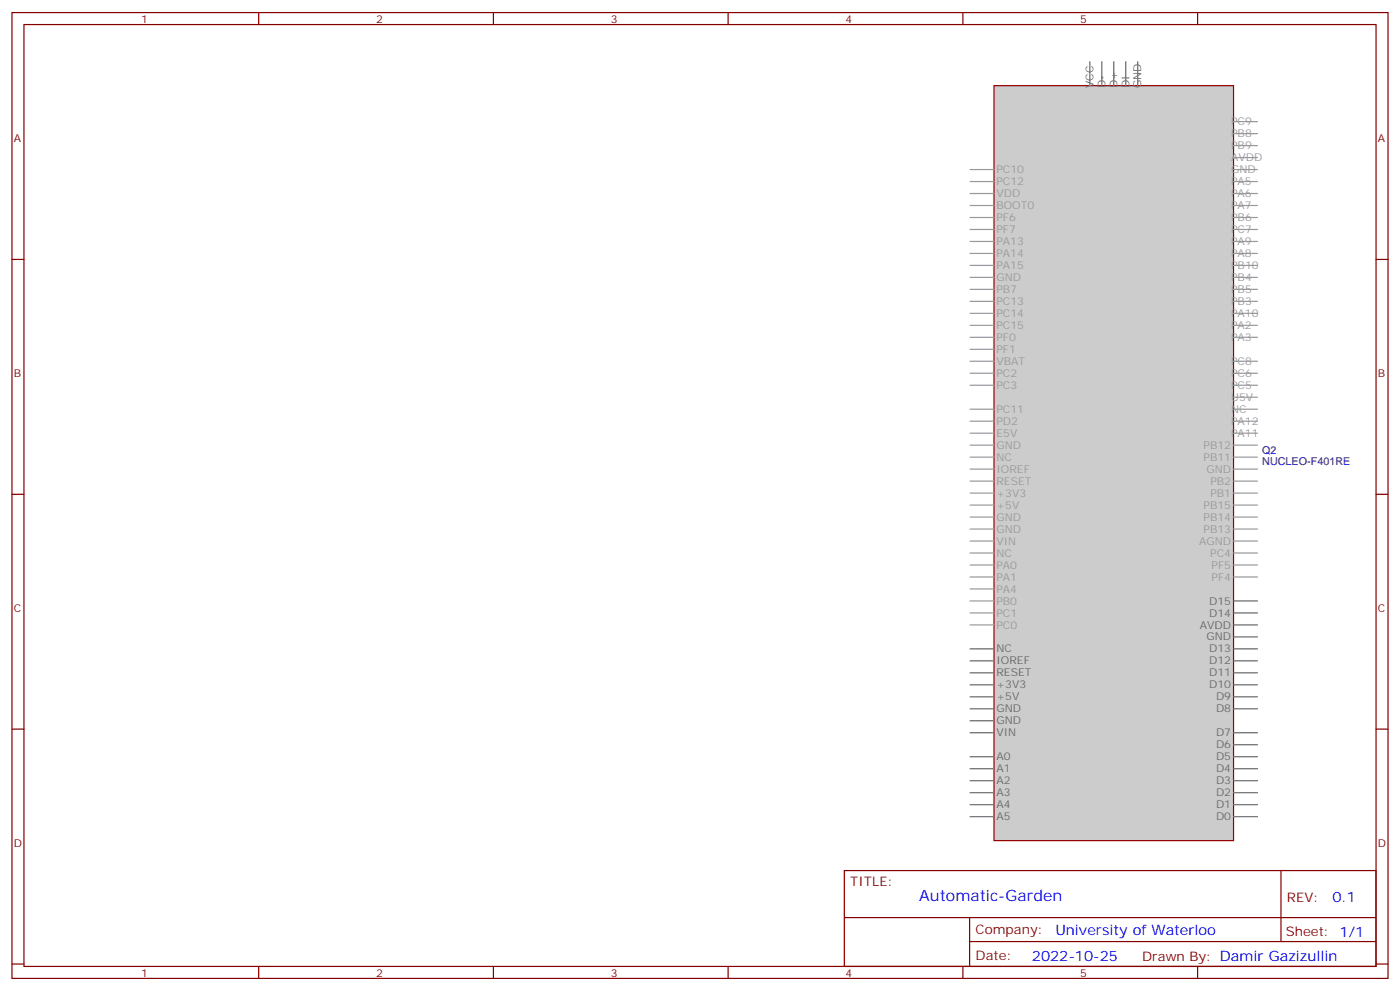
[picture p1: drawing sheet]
<svg xmlns="http://www.w3.org/2000/svg" width="412mm" height="292mm" viewBox="0 0 412 292" stroke-linecap="round" stroke-linejoin="round" font-family="sans-serif">
<defs><g id="words">
<text font-size="4.6" fill="#00f" x="270.8" y="265.3">Automatic-Garden</text>
<g font-size="4.2" fill="#00f">
<text x="392.5" y="265.6">0.1</text>
<text x="310.9" y="275.1">University of Waterloo</text>
<text x="304" y="282.9">2022-10-25</text>
</g>
<g font-size="3.9" fill="#800">
<text x="250.5" y="260.9">TITLE:</text>
<text x="379.1" y="265.6">REV:</text>
<text x="287.4" y="275.1">Company:</text>
<text x="378.7" y="275.7">Sheet: 1/1</text>
<text x="287.4" y="282.8">Date:</text>
<text x="336.4" y="282.8">Drawn By: Damir Gazizullin</text>
</g>
<g font-size="3.2" fill="#800">
<text x="41.6" y="6.7">1</text>
<text x="110.8" y="6.7">2</text>
<text x="179.9" y="6.7">3</text>
<text x="249.1" y="6.7">4</text>
<text x="318.2" y="6.7">5</text>
<text x="4.1" y="41.8">A</text>
<text x="405.9" y="41.8">A</text>
<text x="4.1" y="110.9">B</text>
<text x="405.9" y="110.9">B</text>
<text x="4.1" y="180.1">C</text>
<text x="405.9" y="180.1">C</text>
<text x="4.1" y="249.2">D</text>
<text x="405.9" y="249.2">D</text>
<text x="41.6" y="287.5">1</text>
<text x="110.8" y="287.5">2</text>
<text x="179.9" y="287.5">3</text>
<text x="249.1" y="287.5">4</text>
<text x="318.2" y="287.5">5</text>
</g>
<g font-size="3.2" fill="#666">
<text x="322.1" y="25.9" transform="rotate(-90 322.1 25.9)">VCC</text>
<text x="325.6" y="25.9" transform="rotate(-90 325.6 25.9)">D-</text>
<text x="329.1" y="25.9" transform="rotate(-90 329.1 25.9)">D+</text>
<text x="332.7" y="25.9" transform="rotate(-90 332.7 25.9)">DI</text>
<text x="336.2" y="25.9" transform="rotate(-90 336.2 25.9)">GND</text>
<text x="356.2" y="178">D15</text>
<text x="353.4" y="185">AVDD</text>
<text x="356.2" y="181.5">D14</text>
<text x="355.4" y="188.6">GND</text>
<text x="293.5" y="195.6">IOREF</text>
<text x="293.5" y="192.1">NC</text>
<text x="356.2" y="192.1">D13</text>
<text x="356.2" y="195.6">D12</text>
<text x="293.5" y="202.7">+3V3</text>
<text x="293.5" y="199.1">RESET</text>
<text x="356.2" y="199.1">D11</text>
<text x="356.2" y="202.7">D10</text>
<text x="293.5" y="209.7">GND</text>
<text x="293.5" y="206.2">+5V</text>
<text x="358.2" y="206.2">D9</text>
<text x="358.2" y="209.7">D8</text>
<text x="293.5" y="213.3">GND</text>
<text x="293.5" y="216.8">VIN</text>
<text x="358.2" y="216.8">D7</text>
<text x="358.2" y="220.3">D6</text>
<text x="293.5" y="227.4">A1</text>
<text x="293.5" y="223.8">A0</text>
<text x="358.2" y="223.8">D5</text>
<text x="358.2" y="227.4">D4</text>
<text x="293.5" y="230.9">A2</text>
<text x="358.2" y="230.9">D3</text>
<text x="293.5" y="237.9">A4</text>
<text x="293.5" y="234.4">A3</text>
<text x="358.2" y="234.4">D2</text>
<text x="358.2" y="237.9">D1</text>
<text x="293.5" y="241.5">A5</text>
<text x="358.2" y="241.5">D0</text>
</g>
<g font-size="3.2" fill="#999">
<text x="362.7" y="36.9">PC9</text>
<text x="362.7" y="40.4">PB8</text>
<text x="362.7" y="43.9">PB9</text>
<text x="362.7" y="47.4">AVDD</text>
<text x="362.7" y="51">GND</text>
<text x="293.5" y="58">VDD</text>
<text x="293.5" y="54.5">PC12</text>
<text x="362.7" y="54.5">PA5</text>
<text x="362.7" y="58">PA6</text>
<text x="293.5" y="65.1">PF6</text>
<text x="362.7" y="61.6">PA7</text>
<text x="362.7" y="65.1">PB6</text>
<text x="293.5" y="68.6">PF7</text>
<text x="362.7" y="68.6">PC7</text>
<text x="293.5" y="75.7">PA14</text>
<text x="293.5" y="72.1">PA13</text>
<text x="362.7" y="72.1">PA9</text>
<text x="362.7" y="75.7">PA8</text>
<text x="293.5" y="82.7">GND</text>
<text x="293.5" y="79.2">PA15</text>
<text x="362.7" y="79.2">PB10</text>
<text x="362.7" y="82.7">PB4</text>
<text x="293.5" y="86.3">PB7</text>
<text x="362.7" y="86.3">PB5</text>
<text x="362.7" y="89.8">PB3</text>
<text x="293.5" y="93.3">PC14</text>
<text x="362.7" y="93.3">PA10</text>
<text x="293.5" y="100.4">PF0</text>
<text x="362.7" y="96.8">PA2</text>
<text x="362.7" y="100.4">PA3</text>
<text x="293.5" y="107.4">VBAT</text>
<text x="293.5" y="103.9">PF1</text>
<text x="362.7" y="107.4">PC8</text>
<text x="293.5" y="110.9">PC2</text>
<text x="362.7" y="110.9">PC6</text>
<text x="362.7" y="114.5">PC5</text>
<text x="362.7" y="118">U5V</text>
<text x="293.5" y="125.1">PD2</text>
<text x="293.5" y="121.5">PC11</text>
<text x="362.7" y="121.5">NC</text>
<text x="362.7" y="125.1">PA12</text>
<text x="293.5" y="128.6">E5V</text>
<text x="362.7" y="128.6">PA11</text>
<text x="293.5" y="135.6">NC</text>
<text x="293.5" y="132.1">GND</text>
<text x="354.5" y="132.1">PB12</text>
<text x="354.5" y="135.6">PB11</text>
<text x="293.5" y="142.7">RESET</text>
<text x="293.5" y="139.2">IOREF</text>
<text x="355.4" y="139.2">GND</text>
<text x="356.5" y="142.7">PB2</text>
<text x="293.5" y="149.8">+5V</text>
<text x="293.5" y="146.2">+3V3</text>
<text x="354.5" y="149.8">PB15</text>
<text x="356.5" y="146.2">PB1</text>
<text x="293.5" y="153.3">GND</text>
<text x="354.5" y="153.3">PB14</text>
<text x="293.5" y="160.3">VIN</text>
<text x="293.5" y="156.8">GND</text>
<text x="353.2" y="160.3">AGND</text>
<text x="354.5" y="156.8">PB13</text>
<text x="293.5" y="167.4">PA0</text>
<text x="293.5" y="163.9">NC</text>
<text x="356.5" y="163.9">PC4</text>
<text x="356.9" y="167.4">PF5</text>
<text x="293.5" y="170.9">PA1</text>
<text x="356.9" y="170.9">PF4</text>
<text x="293.5" y="178">PB0</text>
<text x="293.5" y="174.4">PA4</text>
</g>
<g font-size="3.2" fill="#000080">
<text x="371.8" y="136.8">NUCLEO-F401RE</text>
<text x="371.8" y="133.6">Q2</text>
</g>
</g></defs>
<path d="M292.8 25.2h70.6v222.3h-70.6z" fill="#ccc" stroke="#900" stroke-width=".35"/>
<g fill="none" stroke="#999" stroke-width=".35">
<path d="M363.4 35.8h7M363.4 39.3h7M285.8 49.9h7M285.8 53.4h7M285.8 57h7M363.4 42.9h7M363.4 46.4h7M363.4 49.9h7M363.4 53.4h7M363.4 57h7M285.8 60.5h7M285.8 64h7"/>
<path d="M285.8 67.6h7M285.8 71.1h7M285.8 74.6h7M285.8 78.1h7M363.4 60.5h7M363.4 64h7M363.4 67.6h7M363.4 71.1h7M363.4 74.6h7M363.4 78.1h7M285.8 81.7h7M285.8 85.2h7"/>
<path d="M285.8 88.7h7M285.8 92.3h7M285.8 95.8h7M285.8 99.3h7M363.4 81.7h7M363.4 85.2h7M363.4 88.7h7M363.4 92.3h7M363.4 95.8h7M363.4 99.3h7M285.8 106.4h7M285.8 109.9h7"/>
<path d="M285.8 113.4h7M285.8 102.8h7M363.4 106.4h7M363.4 109.9h7M363.4 113.4h7M363.4 116.9h7M285.8 120.5h7M285.8 124h7M285.8 127.5h7M285.8 131.1h7M285.8 134.6h7M285.8 138.1h7"/>
<path d="M363.4 120.5h7M363.4 124h7M363.4 127.5h7M363.4 131.1h7M363.4 134.6h7M363.4 138.1h7M285.8 141.6h7M285.8 145.2h7M285.8 148.7h7M285.8 152.2h7M285.8 155.8h7M285.8 159.3h7"/>
<path d="M363.4 141.6h7M363.4 145.2h7M363.4 148.7h7M363.4 152.2h7M363.4 155.8h7M363.4 159.3h7M285.8 162.8h7M285.8 166.3h7M285.8 169.9h7M285.8 176.9h7M285.8 173.4h7M363.4 162.8h7"/>
<path d="M363.4 166.3h7M363.4 169.9h7M285.8 184h7M285.8 180.4h7"/>
</g>
<g fill="none" stroke="#666" stroke-width=".35">
<path d="M321 18.2v7M324.6 18.2v7M328.1 18.2v7M331.6 18.2v7M335.1 18.2v7M363.4 176.9h7M285.8 191h7M285.8 194.6h7M285.8 198.1h7M363.4 180.4h7M363.4 184h7M363.4 187.5h7"/>
<path d="M363.4 191h7M363.4 194.6h7M363.4 198.1h7M285.8 201.6h7M285.8 205.1h7M285.8 208.7h7M285.8 215.7h7M285.8 212.2h7M363.4 201.6h7M363.4 205.1h7M363.4 208.7h7M363.4 215.7h7"/>
<path d="M363.4 219.3h7M285.8 222.8h7M285.8 226.3h7M285.8 229.8h7M285.8 233.4h7M285.8 236.9h7M363.4 222.8h7M363.4 226.3h7M363.4 229.8h7M363.4 233.4h7M363.4 236.9h7M285.8 240.4h7"/>
<path d="M363.4 240.4h7"/>
</g>
<g fill="none" stroke="#870000" stroke-width=".35">
<path d="M3.5 3.7h405.4v284.3h-405.4zM7.1 7.2h398.2v277.3h-398.2zM76.2 3.7v3.5M145.3 3.7v3.5M214.5 3.7v3.5M283.6 3.7v3.5M352.8 3.7v3.5M3.5 76.4h3.6M405.3 76.4h3.6M3.5 145.5h3.6M405.3 145.5h3.6M3.5 214.7h3.6"/>
<path d="M405.3 214.7h3.6M248.7 256.3h156.6v28.2h-156.6zM377.3 256.3v20.9M248.7 270.1h156.5M285.6 277.2h119.6M285.6 270.1v14.2M3.5 283.8h3.6M76.2 284.5v3.5M145.3 284.5v3.5M214.5 284.5v3.5M283.6 284.5v3.5M352.8 284.5v3.5"/>
<path d="M405.3 283.8h3.6"/>
</g>
<use href="#words"/>
</svg>
